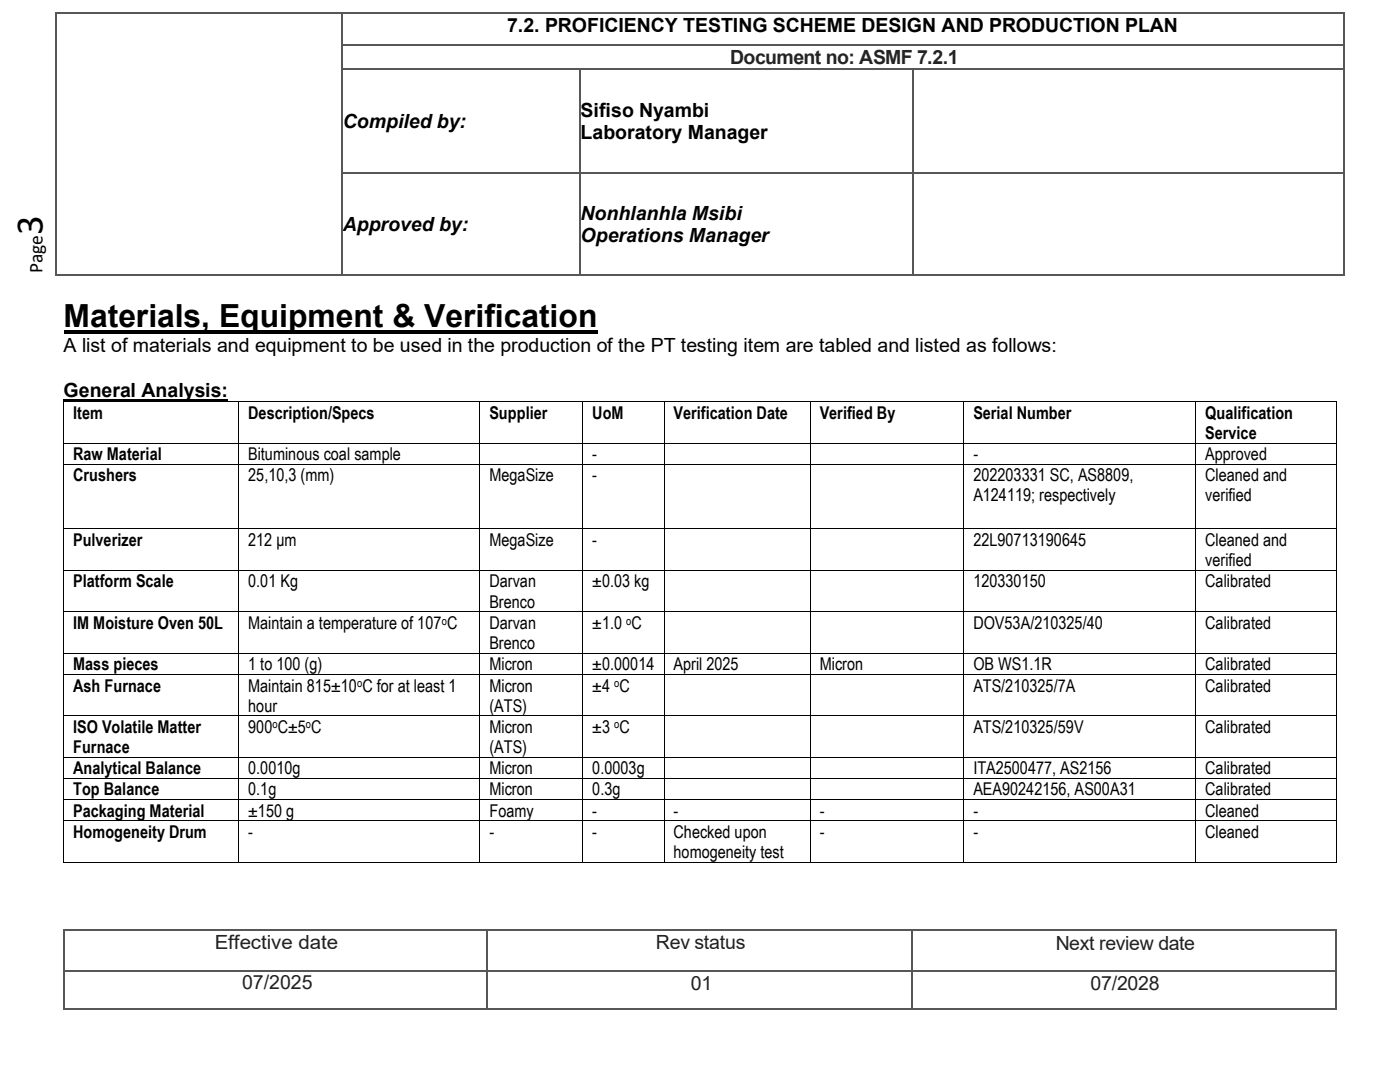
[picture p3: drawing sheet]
<svg xmlns="http://www.w3.org/2000/svg" width="279mm" height="216mm" viewBox="0 0 279 216" stroke-linecap="round" stroke-linejoin="round" font-family="sans-serif">
<defs><g id="words">
<text font-size="7.7" x="8.5" y="46.9" transform="rotate(-90 8.5 46.9)">3</text>
<text font-size="6.3" x="12.7" y="65.3">Materials, Equipment &amp; Verification</text>
<g font-size="3.9">
<text x="101.2" y="6.4">7.2. PROFICIENCY TESTING SCHEME DESIGN AND PRODUCTION PLAN</text>
<text x="115.9" y="23.3">Sifiso Nyambi</text>
<text x="68.4" y="25.6">Compiled by:</text>
<text x="115.9" y="27.8">Laboratory Manager</text>
<text x="68.4" y="46.1">Approved by:</text>
<text x="115.9" y="43.8">Nonhlanhla Msibi</text>
<text x="115.9" y="48.3">Operations Manager</text>
<text x="8.5" y="54.5" transform="rotate(-90 8.5 54.5)">Page</text>
<text x="12.7" y="70.3">A list of materials and equipment to be used in the production of the PT testing item are tabled and listed as follows:</text>
<text x="12.7" y="79.2">General Analysis:</text>
</g>
<text font-size="3.9" fill="#242424" x="145.7" y="12.8">Document no: ASMF 7.2.1</text>
<g font-size="3.9" fill="#212121">
<text x="42.8" y="189.4">Effective date</text>
<text x="130.9" y="189.3">Rev status</text>
<text x="210.7" y="189.6">Next review date</text>
<text x="48.3" y="197.4">07/2025</text>
<text x="137.9" y="197.5">01</text>
<text x="217.6" y="197.6">07/2028</text>
</g>
<g font-size="3.5">
<text x="14.6" y="83.5">Item</text>
<text x="49.5" y="83.5">Description/Specs</text>
<text x="97.7" y="83.5">Supplier</text>
<text x="118.2" y="83.5">UoM</text>
<text x="134.4" y="83.5">Verification Date</text>
<text x="163.6" y="83.5">Verified By</text>
<text x="194.3" y="83.5">Serial Number</text>
<text x="240.5" y="83.5">Qualification</text>
<text x="240.5" y="87.6">Service</text>
<text x="14.6" y="91.8">Raw Material</text>
<text x="49.5" y="91.8">Bituminous coal sample</text>
<text x="118.2" y="91.8">-</text>
<text x="194.3" y="91.8">-</text>
<text x="240.5" y="91.8">Approved</text>
<text x="14.6" y="96">Crushers</text>
<text x="49.5" y="96">25,10,3 (mm)</text>
<text x="97.7" y="96">MegaSize</text>
<text x="118.2" y="96">-</text>
<text x="194.3" y="96">202203331 SC, AS8809,</text>
<text x="194.3" y="100.1">A124119; respectively</text>
<text x="240.5" y="96">Cleaned and</text>
<text x="240.5" y="100.1">verified</text>
<text x="14.6" y="108.9">Pulverizer</text>
<text x="49.5" y="108.9">212 μm</text>
<text x="97.7" y="108.9">MegaSize</text>
<text x="118.2" y="108.9">-</text>
<text x="194.3" y="108.9">22L90713190645</text>
<text x="240.5" y="108.9">Cleaned and</text>
<text x="240.5" y="113">verified</text>
<text x="14.6" y="117.2">Platform Scale</text>
<text x="49.5" y="117.2">0.01 Kg</text>
<text x="97.7" y="117.2">Darvan</text>
<text x="118.2" y="117.2">±0.03 kg</text>
<text x="194.3" y="117.2">120330150</text>
<text x="240.5" y="117.2">Calibrated</text>
<text x="14.6" y="125.5">IM Moisture Oven 50L</text>
<text x="49.5" y="125.5">Maintain a temperature of 107 C</text>
<text x="97.7" y="121.3">Brenco</text>
<text x="97.7" y="125.5">Darvan</text>
<text x="118.2" y="125.5">±1.0 C</text>
<text x="194.3" y="125.5">DOV53A/210325/40</text>
<text x="240.5" y="125.5">Calibrated</text>
<text x="97.7" y="129.5">Brenco</text>
<text x="14.6" y="133.8">Mass pieces</text>
<text x="14.6" y="138">Ash Furnace</text>
<text x="49.5" y="133.8">1 to 100 (g)</text>
<text x="49.5" y="138">Maintain 815±10 C for at least 1</text>
<text x="97.7" y="133.8">Micron</text>
<text x="97.7" y="138">Micron</text>
<text x="118.2" y="133.8">±0.00014</text>
<text x="118.2" y="138">±4 C</text>
<text x="134.4" y="133.8">April 2025</text>
<text x="163.6" y="133.8">Micron</text>
<text x="194.3" y="133.8">OB WS1.1R</text>
<text x="194.3" y="138">ATS/210325/7A</text>
<text x="240.5" y="133.8">Calibrated</text>
<text x="240.5" y="138">Calibrated</text>
<text x="49.5" y="142">hour</text>
<text x="97.7" y="142">(ATS)</text>
<text x="14.6" y="146.2">ISO Volatile Matter</text>
<text x="49.5" y="146.2">900 C±5 C</text>
<text x="97.7" y="146.2">Micron</text>
<text x="118.2" y="146.2">±3 C</text>
<text x="194.3" y="146.2">ATS/210325/59V</text>
<text x="240.5" y="146.2">Calibrated</text>
<text x="14.6" y="150.3">Furnace</text>
<text x="14.6" y="154.5">Analytical Balance</text>
<text x="49.5" y="154.5">0.0010g</text>
<text x="97.7" y="150.3">(ATS)</text>
<text x="97.7" y="154.5">Micron</text>
<text x="118.2" y="154.5">0.0003g</text>
<text x="194.3" y="154.5">ITA2500477, AS2156</text>
<text x="240.5" y="154.5">Calibrated</text>
<text x="14.6" y="158.7">Top Balance</text>
<text x="49.5" y="158.7">0.1g</text>
<text x="97.7" y="158.7">Micron</text>
<text x="118.2" y="158.7">0.3g</text>
<text x="194.3" y="158.7">AEA90242156, AS00A31</text>
<text x="240.5" y="158.7">Calibrated</text>
<text x="14.6" y="163">Packaging Material</text>
<text x="14.6" y="167.2">Homogeneity Drum</text>
<text x="49.5" y="163">±150 g</text>
<text x="49.5" y="167.2">-</text>
<text x="97.7" y="163">Foamy</text>
<text x="97.7" y="167.2">-</text>
<text x="118.2" y="163">-</text>
<text x="118.2" y="167.2">-</text>
<text x="134.4" y="163">-</text>
<text x="134.4" y="167.2">Checked upon</text>
<text x="163.6" y="163">-</text>
<text x="163.6" y="167.2">-</text>
<text x="194.3" y="163">-</text>
<text x="194.3" y="167.2">-</text>
<text x="240.5" y="163">Cleaned</text>
<text x="240.5" y="167.2">Cleaned</text>
<text x="134.4" y="171.3">homogeneity test</text>
</g>
<g font-size="2.3">
<text x="88.2" y="124.6">o</text>
<text x="125" y="124.6">o</text>
<text x="71.3" y="137.1">o</text>
<text x="122.6" y="137.1">o</text>
<text x="54.4" y="145.4">o</text>
<text x="61.1" y="145.4">o</text>
<text x="122.6" y="145.4">o</text>
</g>
</g></defs>
<g fill="#575757">
<path d="M11 2.5h.2v.3h-.2z" fill-rule="evenodd"/>
<path d="M11 2.5h.2v.3h-.2z" fill-rule="evenodd"/>
</g>
<path d="M11.2 2.7h56.9" fill="none" stroke="#575757" stroke-width=".25"/>
<path d="M68.1 2.5h.3v.3h-.3z" fill-rule="evenodd" fill="#575757"/>
<path d="M68.4 2.7h199.8" fill="none" stroke="#575757" stroke-width=".25"/>
<g fill="#575757">
<path d="M268.2 2.5h.2v.3h-.2z" fill-rule="evenodd"/>
<path d="M268.2 2.5h.2v.3h-.2z" fill-rule="evenodd"/>
</g>
<path d="M11.1 2.8v6.1M68.2 2.8v6.1M268.3 2.8v6.1" fill="none" stroke="#575757" stroke-width=".25"/>
<g fill="#575757">
<path d="M11 8.9h.2v.3h-.2z" fill-rule="evenodd"/>
<path d="M68.1 8.9h.3v.3h-.3z" fill-rule="evenodd"/>
</g>
<path d="M68.4 9.1h199.8" fill="none" stroke="#575757" stroke-width=".25"/>
<path d="M268.2 8.9h.2v.3h-.2z" fill-rule="evenodd" fill="#575757"/>
<path d="M11.1 9.2v4.5M68.2 9.2v4.5M268.3 9.2v4.5" fill="none" stroke="#575757" stroke-width=".25"/>
<g fill="#575757">
<path d="M11 13.7h.2v.2h-.2z" fill-rule="evenodd"/>
<path d="M68.1 13.7h.3v.2h-.3z" fill-rule="evenodd"/>
</g>
<path d="M68.4 13.8h47.2" fill="none" stroke="#575757" stroke-width=".25"/>
<path d="M115.6 13.7h.3v.2h-.3z" fill-rule="evenodd" fill="#575757"/>
<path d="M115.9 13.8h66.2" fill="none" stroke="#575757" stroke-width=".25"/>
<path d="M182.1 13.7h.3v.2h-.3z" fill-rule="evenodd" fill="#575757"/>
<path d="M182.4 13.8h85.8" fill="none" stroke="#575757" stroke-width=".25"/>
<path d="M268.2 13.7h.2v.2h-.2z" fill-rule="evenodd" fill="#575757"/>
<path d="M11.1 13.9v20.5M68.2 13.9v20.5M115.8 13.9v20.5M182.3 13.9v20.5M268.3 13.9v20.5" fill="none" stroke="#575757" stroke-width=".25"/>
<g fill="#575757">
<path d="M11 34.4h.2v.2h-.2z" fill-rule="evenodd"/>
<path d="M68.1 34.4h.3v.2h-.3z" fill-rule="evenodd"/>
</g>
<path d="M68.4 34.5h47.2" fill="none" stroke="#575757" stroke-width=".25"/>
<path d="M115.6 34.4h.3v.2h-.3z" fill-rule="evenodd" fill="#575757"/>
<path d="M115.9 34.5h66.2" fill="none" stroke="#575757" stroke-width=".25"/>
<path d="M182.1 34.4h.3v.2h-.3z" fill-rule="evenodd" fill="#575757"/>
<path d="M182.4 34.5h85.8" fill="none" stroke="#575757" stroke-width=".25"/>
<path d="M268.2 34.4h.2v.2h-.2z" fill-rule="evenodd" fill="#575757"/>
<path d="M11.1 34.6v20.1" fill="none" stroke="#575757" stroke-width=".25"/>
<g fill="#575757">
<path d="M11 54.7h.2v.2h-.2z" fill-rule="evenodd"/>
<path d="M11 54.7h.2v.2h-.2z" fill-rule="evenodd"/>
</g>
<path d="M68.2 34.6v20.1M11.2 54.8h56.9" fill="none" stroke="#575757" stroke-width=".25"/>
<path d="M68.1 54.7h.3v.2h-.3z" fill-rule="evenodd" fill="#575757"/>
<path d="M115.8 34.6v20.1M68.4 54.8h47.2" fill="none" stroke="#575757" stroke-width=".25"/>
<path d="M115.6 54.7h.3v.2h-.3z" fill-rule="evenodd" fill="#575757"/>
<path d="M182.3 34.6v20.1M115.9 54.8h66.2" fill="none" stroke="#575757" stroke-width=".25"/>
<path d="M182.1 54.7h.3v.2h-.3z" fill-rule="evenodd" fill="#575757"/>
<path d="M268.3 34.6v20.1M182.4 54.8h85.8" fill="none" stroke="#575757" stroke-width=".25"/>
<g fill="#575757">
<path d="M268.2 54.7h.2v.2h-.2z" fill-rule="evenodd"/>
<path d="M268.2 54.7h.2v.2h-.2z" fill-rule="evenodd"/>
<path d="M12.7 185.4h.3v.2h-.3z" fill-rule="evenodd"/>
<path d="M12.7 185.4h.3v.2h-.3z" fill-rule="evenodd"/>
</g>
<path d="M13 185.5h84.1" fill="none" stroke="#575757" stroke-width=".25"/>
<path d="M97.1 185.4h.3v.2h-.3z" fill-rule="evenodd" fill="#575757"/>
<path d="M97.4 185.5h84.6" fill="none" stroke="#575757" stroke-width=".25"/>
<path d="M182 185.4h.2v.2h-.2z" fill-rule="evenodd" fill="#575757"/>
<path d="M182.2 185.5h84.3" fill="none" stroke="#575757" stroke-width=".25"/>
<g fill="#575757">
<path d="M266.5 185.4h.2v.2h-.2z" fill-rule="evenodd"/>
<path d="M266.5 185.4h.2v.2h-.2z" fill-rule="evenodd"/>
</g>
<path d="M12.8 185.6v8M97.3 185.6v8M182.1 185.6v8M266.6 185.6v8" fill="none" stroke="#575757" stroke-width=".25"/>
<path d="M12.7 193.6h.3v.2h-.3z" fill-rule="evenodd" fill="#575757"/>
<path d="M13 193.7h84.1" fill="none" stroke="#575757" stroke-width=".25"/>
<path d="M97.1 193.6h.3v.2h-.3z" fill-rule="evenodd" fill="#575757"/>
<path d="M97.4 193.7h84.6" fill="none" stroke="#575757" stroke-width=".25"/>
<path d="M182 193.6h.2v.2h-.2z" fill-rule="evenodd" fill="#575757"/>
<path d="M182.2 193.7h84.3" fill="none" stroke="#575757" stroke-width=".25"/>
<path d="M266.5 193.6h.2v.2h-.2z" fill-rule="evenodd" fill="#575757"/>
<path d="M12.8 193.8v7.4" fill="none" stroke="#575757" stroke-width=".25"/>
<g fill="#575757">
<path d="M12.7 201.2h.3v.3h-.3z" fill-rule="evenodd"/>
<path d="M12.7 201.2h.3v.3h-.3z" fill-rule="evenodd"/>
</g>
<path d="M97.3 193.8v7.4M13 201.3h84.1" fill="none" stroke="#575757" stroke-width=".25"/>
<path d="M97.1 201.2h.3v.3h-.3z" fill-rule="evenodd" fill="#575757"/>
<path d="M182.1 193.8v7.4M97.4 201.3h84.6" fill="none" stroke="#575757" stroke-width=".25"/>
<path d="M182 201.2h.2v.3h-.2z" fill-rule="evenodd" fill="#575757"/>
<path d="M266.6 193.8v7.4M182.2 201.3h84.3" fill="none" stroke="#575757" stroke-width=".25"/>
<g fill="#575757">
<path d="M266.5 201.2h.2v.3h-.2z" fill-rule="evenodd"/>
<path d="M266.5 201.2h.2v.3h-.2z" fill-rule="evenodd"/>
</g>
<g fill="#000">
<path d="M12.7 66h106.6v.6h-106.6z" fill-rule="evenodd"/>
<path d="M12.6 80.1h.2v.1h-.2z" fill-rule="evenodd"/>
<path d="M12.6 80.1h.2v.1h-.2z" fill-rule="evenodd"/>
<path d="M12.6 88.3h.2v.2h-.2z" fill-rule="evenodd"/>
<path d="M12.6 92.6h.2v.1h-.2z" fill-rule="evenodd"/>
<path d="M47.5 80.1h.2v.1h-.2z" fill-rule="evenodd"/>
<path d="M47.5 88.3h.2v.2h-.2z" fill-rule="evenodd"/>
<path d="M47.5 92.6h.2v.1h-.2z" fill-rule="evenodd"/>
<path d="M95.7 80.1h.2v.1h-.2z" fill-rule="evenodd"/>
<path d="M95.7 88.3h.2v.2h-.2z" fill-rule="evenodd"/>
<path d="M95.7 92.6h.2v.1h-.2z" fill-rule="evenodd"/>
<path d="M116.2 80.1h.2v.1h-.2z" fill-rule="evenodd"/>
<path d="M116.2 88.3h.2v.2h-.2z" fill-rule="evenodd"/>
<path d="M116.2 92.6h.2v.1h-.2z" fill-rule="evenodd"/>
<path d="M132.4 80.1h.2v.1h-.2z" fill-rule="evenodd"/>
<path d="M132.4 88.3h.2v.2h-.2z" fill-rule="evenodd"/>
<path d="M132.4 92.6h.2v.1h-.2z" fill-rule="evenodd"/>
<path d="M161.6 80.1h.2v.1h-.2z" fill-rule="evenodd"/>
<path d="M161.6 88.3h.2v.2h-.2z" fill-rule="evenodd"/>
<path d="M161.6 92.6h.2v.1h-.2z" fill-rule="evenodd"/>
<path d="M192.3 80.1h.1v.1h-.1z" fill-rule="evenodd"/>
<path d="M192.3 88.3h.1v.2h-.1z" fill-rule="evenodd"/>
<path d="M192.3 92.6h.1v.1h-.1z" fill-rule="evenodd"/>
<path d="M238.5 80.1h.2v.1h-.2z" fill-rule="evenodd"/>
<path d="M238.5 88.3h.2v.2h-.2z" fill-rule="evenodd"/>
<path d="M238.5 92.6h.2v.1h-.2z" fill-rule="evenodd"/>
<path d="M266.6 80.1h.1v.1h-.1z" fill-rule="evenodd"/>
<path d="M266.6 80.1h.1v.1h-.1z" fill-rule="evenodd"/>
<path d="M266.6 88.3h.1v.2h-.1z" fill-rule="evenodd"/>
<path d="M266.6 92.6h.1v.1h-.1z" fill-rule="evenodd"/>
<path d="M12.6 105.5h.2v.1h-.2z" fill-rule="evenodd"/>
<path d="M12.6 113.7h.2v.2h-.2z" fill-rule="evenodd"/>
<path d="M47.5 105.5h.2v.1h-.2z" fill-rule="evenodd"/>
<path d="M47.5 113.7h.2v.2h-.2z" fill-rule="evenodd"/>
<path d="M95.7 105.5h.2v.1h-.2z" fill-rule="evenodd"/>
<path d="M95.7 113.7h.2v.2h-.2z" fill-rule="evenodd"/>
<path d="M116.2 105.5h.2v.1h-.2z" fill-rule="evenodd"/>
<path d="M116.2 113.7h.2v.2h-.2z" fill-rule="evenodd"/>
<path d="M132.4 105.5h.2v.1h-.2z" fill-rule="evenodd"/>
<path d="M132.4 113.7h.2v.2h-.2z" fill-rule="evenodd"/>
<path d="M161.6 105.5h.2v.1h-.2z" fill-rule="evenodd"/>
<path d="M161.6 113.7h.2v.2h-.2z" fill-rule="evenodd"/>
<path d="M192.3 105.5h.1v.1h-.1z" fill-rule="evenodd"/>
<path d="M192.3 113.7h.1v.2h-.1z" fill-rule="evenodd"/>
<path d="M238.5 105.5h.2v.1h-.2z" fill-rule="evenodd"/>
<path d="M238.5 113.7h.2v.2h-.2z" fill-rule="evenodd"/>
<path d="M266.6 105.5h.1v.1h-.1z" fill-rule="evenodd"/>
<path d="M266.6 113.7h.1v.2h-.1z" fill-rule="evenodd"/>
<path d="M12.6 122h.2v.2h-.2z" fill-rule="evenodd"/>
<path d="M12.6 130.3h.2v.2h-.2z" fill-rule="evenodd"/>
<path d="M12.6 134.5h.2v.2h-.2z" fill-rule="evenodd"/>
<path d="M47.5 122h.2v.2h-.2z" fill-rule="evenodd"/>
<path d="M47.5 130.3h.2v.2h-.2z" fill-rule="evenodd"/>
<path d="M47.5 134.5h.2v.2h-.2z" fill-rule="evenodd"/>
<path d="M95.7 122h.2v.2h-.2z" fill-rule="evenodd"/>
<path d="M95.7 130.3h.2v.2h-.2z" fill-rule="evenodd"/>
<path d="M95.7 134.5h.2v.2h-.2z" fill-rule="evenodd"/>
<path d="M116.2 122h.2v.2h-.2z" fill-rule="evenodd"/>
<path d="M116.2 130.3h.2v.2h-.2z" fill-rule="evenodd"/>
<path d="M116.2 134.5h.2v.2h-.2z" fill-rule="evenodd"/>
<path d="M132.4 122h.2v.2h-.2z" fill-rule="evenodd"/>
<path d="M132.4 130.3h.2v.2h-.2z" fill-rule="evenodd"/>
<path d="M132.4 134.5h.2v.2h-.2z" fill-rule="evenodd"/>
<path d="M161.6 122h.2v.2h-.2z" fill-rule="evenodd"/>
<path d="M161.6 130.3h.2v.2h-.2z" fill-rule="evenodd"/>
<path d="M161.6 134.5h.2v.2h-.2z" fill-rule="evenodd"/>
<path d="M192.3 122h.1v.2h-.1z" fill-rule="evenodd"/>
<path d="M192.3 130.3h.1v.2h-.1z" fill-rule="evenodd"/>
<path d="M192.3 134.5h.1v.2h-.1z" fill-rule="evenodd"/>
<path d="M238.5 122h.2v.2h-.2z" fill-rule="evenodd"/>
<path d="M238.5 130.3h.2v.2h-.2z" fill-rule="evenodd"/>
<path d="M238.5 134.5h.2v.2h-.2z" fill-rule="evenodd"/>
<path d="M266.6 122h.1v.2h-.1z" fill-rule="evenodd"/>
<path d="M266.6 130.3h.1v.2h-.1z" fill-rule="evenodd"/>
<path d="M266.6 134.5h.1v.2h-.1z" fill-rule="evenodd"/>
<path d="M12.6 142.8h.2v.1h-.2z" fill-rule="evenodd"/>
<path d="M12.6 151.1h.2v.1h-.2z" fill-rule="evenodd"/>
<path d="M12.6 155.3h.2v.2h-.2z" fill-rule="evenodd"/>
<path d="M12.6 159.5h.2v.2h-.2z" fill-rule="evenodd"/>
<path d="M47.5 142.8h.2v.1h-.2z" fill-rule="evenodd"/>
<path d="M47.5 151.1h.2v.1h-.2z" fill-rule="evenodd"/>
<path d="M47.5 155.3h.2v.2h-.2z" fill-rule="evenodd"/>
<path d="M47.5 159.5h.2v.2h-.2z" fill-rule="evenodd"/>
<path d="M95.7 142.8h.2v.1h-.2z" fill-rule="evenodd"/>
<path d="M95.7 151.1h.2v.1h-.2z" fill-rule="evenodd"/>
<path d="M95.7 155.3h.2v.2h-.2z" fill-rule="evenodd"/>
<path d="M95.7 159.5h.2v.2h-.2z" fill-rule="evenodd"/>
<path d="M116.2 142.8h.2v.1h-.2z" fill-rule="evenodd"/>
<path d="M116.2 151.1h.2v.1h-.2z" fill-rule="evenodd"/>
<path d="M116.2 155.3h.2v.2h-.2z" fill-rule="evenodd"/>
<path d="M116.2 159.5h.2v.2h-.2z" fill-rule="evenodd"/>
<path d="M132.4 142.8h.2v.1h-.2z" fill-rule="evenodd"/>
<path d="M132.4 151.1h.2v.1h-.2z" fill-rule="evenodd"/>
<path d="M132.4 155.3h.2v.2h-.2z" fill-rule="evenodd"/>
<path d="M132.4 159.5h.2v.2h-.2z" fill-rule="evenodd"/>
<path d="M161.6 142.8h.2v.1h-.2z" fill-rule="evenodd"/>
<path d="M161.6 151.1h.2v.1h-.2z" fill-rule="evenodd"/>
<path d="M161.6 155.3h.2v.2h-.2z" fill-rule="evenodd"/>
<path d="M161.6 159.5h.2v.2h-.2z" fill-rule="evenodd"/>
<path d="M192.3 142.8h.1v.1h-.1z" fill-rule="evenodd"/>
<path d="M192.3 151.1h.1v.1h-.1z" fill-rule="evenodd"/>
<path d="M192.3 155.3h.1v.2h-.1z" fill-rule="evenodd"/>
<path d="M192.3 159.5h.1v.2h-.1z" fill-rule="evenodd"/>
<path d="M238.5 142.8h.2v.1h-.2z" fill-rule="evenodd"/>
<path d="M238.5 151.1h.2v.1h-.2z" fill-rule="evenodd"/>
<path d="M238.5 155.3h.2v.2h-.2z" fill-rule="evenodd"/>
<path d="M238.5 159.5h.2v.2h-.2z" fill-rule="evenodd"/>
<path d="M266.6 142.8h.1v.1h-.1z" fill-rule="evenodd"/>
<path d="M266.6 151.1h.1v.1h-.1z" fill-rule="evenodd"/>
<path d="M266.6 155.3h.1v.2h-.1z" fill-rule="evenodd"/>
<path d="M266.6 159.5h.1v.2h-.1z" fill-rule="evenodd"/>
<path d="M12.6 163.7h.2v.2h-.2z" fill-rule="evenodd"/>
<path d="M12.6 172h.2v.2h-.2z" fill-rule="evenodd"/>
<path d="M12.6 172h.2v.2h-.2z" fill-rule="evenodd"/>
<path d="M47.5 163.7h.2v.2h-.2z" fill-rule="evenodd"/>
<path d="M47.5 172h.2v.2h-.2z" fill-rule="evenodd"/>
<path d="M95.7 163.7h.2v.2h-.2z" fill-rule="evenodd"/>
<path d="M95.7 172h.2v.2h-.2z" fill-rule="evenodd"/>
<path d="M116.2 163.7h.2v.2h-.2z" fill-rule="evenodd"/>
<path d="M116.2 172h.2v.2h-.2z" fill-rule="evenodd"/>
<path d="M132.4 163.7h.2v.2h-.2z" fill-rule="evenodd"/>
<path d="M132.4 172h.2v.2h-.2z" fill-rule="evenodd"/>
<path d="M161.6 163.7h.2v.2h-.2z" fill-rule="evenodd"/>
<path d="M161.6 172h.2v.2h-.2z" fill-rule="evenodd"/>
<path d="M192.3 163.7h.1v.2h-.1z" fill-rule="evenodd"/>
<path d="M192.3 172h.1v.2h-.1z" fill-rule="evenodd"/>
<path d="M238.5 163.7h.2v.2h-.2z" fill-rule="evenodd"/>
<path d="M238.5 172h.2v.2h-.2z" fill-rule="evenodd"/>
<path d="M266.6 163.7h.1v.2h-.1z" fill-rule="evenodd"/>
<path d="M266.6 172h.1v.2h-.1z" fill-rule="evenodd"/>
<path d="M266.6 172h.1v.2h-.1z" fill-rule="evenodd"/>
</g>
<path d="M12.7 79.9h32.8" fill="none" stroke="#000" stroke-width=".42"/>
<g fill="none" stroke="#000" stroke-width=".2">
<path d="M12.7 80.2v8.1M12.7 88.5v4.1M12.7 92.7v12.8M12.8 80.2h34.7M12.8 88.4h34.7M12.8 92.6h34.7M47.6 80.2v8.1M47.6 88.5v4.1M47.6 92.7v12.8M47.7 80.2h48M47.7 88.4h48M47.7 92.6h48"/>
<path d="M95.8 80.2v8.1M95.8 88.5v4.1M95.8 92.7v12.8M95.9 80.2h20.3M95.9 88.4h20.3M95.9 92.6h20.3M116.3 80.2v8.1M116.3 88.5v4.1M116.3 92.7v12.8M116.4 80.2h16M116.4 88.4h16M116.4 92.6h16"/>
<path d="M132.5 80.2v8.1M132.5 88.5v4.1M132.5 92.7v12.8M132.6 80.2h29M132.6 88.4h29M132.6 92.6h29M161.7 80.2v8.1M161.7 88.5v4.1M161.7 92.7v12.8M161.8 80.2h30.5M161.8 88.4h30.5M161.8 92.6h30.5"/>
<path d="M192.3 80.2v8.1M192.3 88.5v4.1M192.3 92.7v12.8M192.4 80.2h46.1M192.4 88.4h46.1M192.4 92.6h46.1M238.6 80.2v8.1M238.6 88.5v4.1M238.6 92.7v12.8M238.7 80.2h27.9M238.7 88.4h27.9M238.7 92.6h27.9"/>
<path d="M266.7 80.2v8.1M266.7 88.5v4.1M266.7 92.7v12.8M12.7 105.6v8.1M12.7 113.9v8.1M12.8 105.6h34.7M12.8 113.8h34.7M47.6 105.6v8.1M47.6 113.9v8.1M47.7 105.6h48M47.7 113.8h48M95.8 105.6v8.1"/>
<path d="M95.8 113.9v8.1M95.9 105.6h20.3M95.9 113.8h20.3M116.3 105.6v8.1M116.3 113.9v8.1M116.4 105.6h16M116.4 113.8h16M132.5 105.6v8.1M132.5 113.9v8.1M132.6 105.6h29M132.6 113.8h29M161.7 105.6v8.1"/>
<path d="M161.7 113.9v8.1M161.8 105.6h30.5M161.8 113.8h30.5M192.3 105.6v8.1M192.3 113.9v8.1M192.4 105.6h46.1M192.4 113.8h46.1M238.6 105.6v8.1M238.6 113.9v8.1M238.7 105.6h27.9M238.7 113.8h27.9M266.7 105.6v8.1"/>
<path d="M266.7 113.9v8.1M12.7 122.2v8.1M12.7 130.5v4M12.7 134.7v8.1M12.8 122.1h34.7M12.8 130.4h34.7M12.8 134.6h34.7M47.6 122.2v8.1M47.6 130.5v4M47.6 134.7v8.1M47.7 122.1h48M47.7 130.4h48"/>
<path d="M47.7 134.6h48M95.8 122.2v8.1M95.8 130.5v4M95.8 134.7v8.1M95.9 122.1h20.3M95.9 130.4h20.3M95.9 134.6h20.3M116.3 122.2v8.1M116.3 130.5v4M116.3 134.7v8.1M116.4 122.1h16M116.4 130.4h16"/>
<path d="M116.4 134.6h16M132.5 122.2v8.1M132.5 130.5v4M132.5 134.7v8.1M132.6 122.1h29M132.6 130.4h29M132.6 134.6h29M161.7 122.2v8.1M161.7 130.5v4M161.7 134.7v8.1M161.8 122.1h30.5M161.8 130.4h30.5"/>
<path d="M161.8 134.6h30.5M192.3 122.2v8.1M192.3 130.5v4M192.3 134.7v8.1M192.4 122.1h46.1M192.4 130.4h46.1M192.4 134.6h46.1M238.6 122.2v8.1M238.6 130.5v4M238.6 134.7v8.1M238.7 122.1h27.9M238.7 130.4h27.9"/>
<path d="M238.7 134.6h27.9M266.7 122.2v8.1M266.7 130.5v4M266.7 134.7v8.1M12.7 142.9v8.2M12.7 151.2v4.1M12.7 155.5v4M12.7 159.7v4M12.8 142.9h34.7M12.8 151.2h34.7M12.8 155.4h34.7M12.8 159.6h34.7"/>
<path d="M47.6 142.9v8.2M47.6 151.2v4.1M47.6 155.5v4M47.6 159.7v4M47.7 142.9h48M47.7 151.2h48M47.7 155.4h48M47.7 159.6h48M95.8 142.9v8.2M95.8 151.2v4.1M95.8 155.5v4M95.8 159.7v4"/>
<path d="M95.9 142.9h20.3M95.9 151.2h20.3M95.9 155.4h20.3M95.9 159.6h20.3M116.3 142.9v8.2M116.3 151.2v4.1M116.3 155.5v4M116.3 159.7v4M116.4 142.9h16M116.4 151.2h16M116.4 155.4h16M116.4 159.6h16"/>
<path d="M132.5 142.9v8.2M132.5 151.2v4.1M132.5 155.5v4M132.5 159.7v4M132.6 142.9h29M132.6 151.2h29M132.6 155.4h29M132.6 159.6h29M161.7 142.9v8.2M161.7 151.2v4.1M161.7 155.5v4M161.7 159.7v4"/>
<path d="M161.8 142.9h30.5M161.8 151.2h30.5M161.8 155.4h30.5M161.8 159.6h30.5M192.3 142.9v8.2M192.3 151.2v4.1M192.3 155.5v4M192.3 159.7v4M192.4 142.9h46.1M192.4 151.2h46.1M192.4 155.4h46.1M192.4 159.6h46.1"/>
<path d="M238.6 142.9v8.2M238.6 151.2v4.1M238.6 155.5v4M238.6 159.7v4M238.7 142.9h27.9M238.7 151.2h27.9M238.7 155.4h27.9M238.7 159.6h27.9M266.7 142.9v8.2M266.7 151.2v4.1M266.7 155.5v4M266.7 159.7v4"/>
<path d="M12.7 163.9v8.1M12.8 163.8h34.7M12.8 172.1h34.7M47.6 163.9v8.1M47.7 163.8h48M47.7 172.1h48M95.8 163.9v8.1M95.9 163.8h20.3M95.9 172.1h20.3M116.3 163.9v8.1M116.4 163.8h16M116.4 172.1h16"/>
<path d="M132.5 163.9v8.1M132.6 163.8h29M132.6 172.1h29M161.7 163.9v8.1M161.8 163.8h30.5M161.8 172.1h30.5M192.3 163.9v8.1M192.4 163.8h46.1M192.4 172.1h46.1M238.6 163.9v8.1M238.7 163.8h27.9M238.7 172.1h27.9"/>
<path d="M266.7 163.9v8.1"/>
</g>
<use href="#words"/>
</svg>
